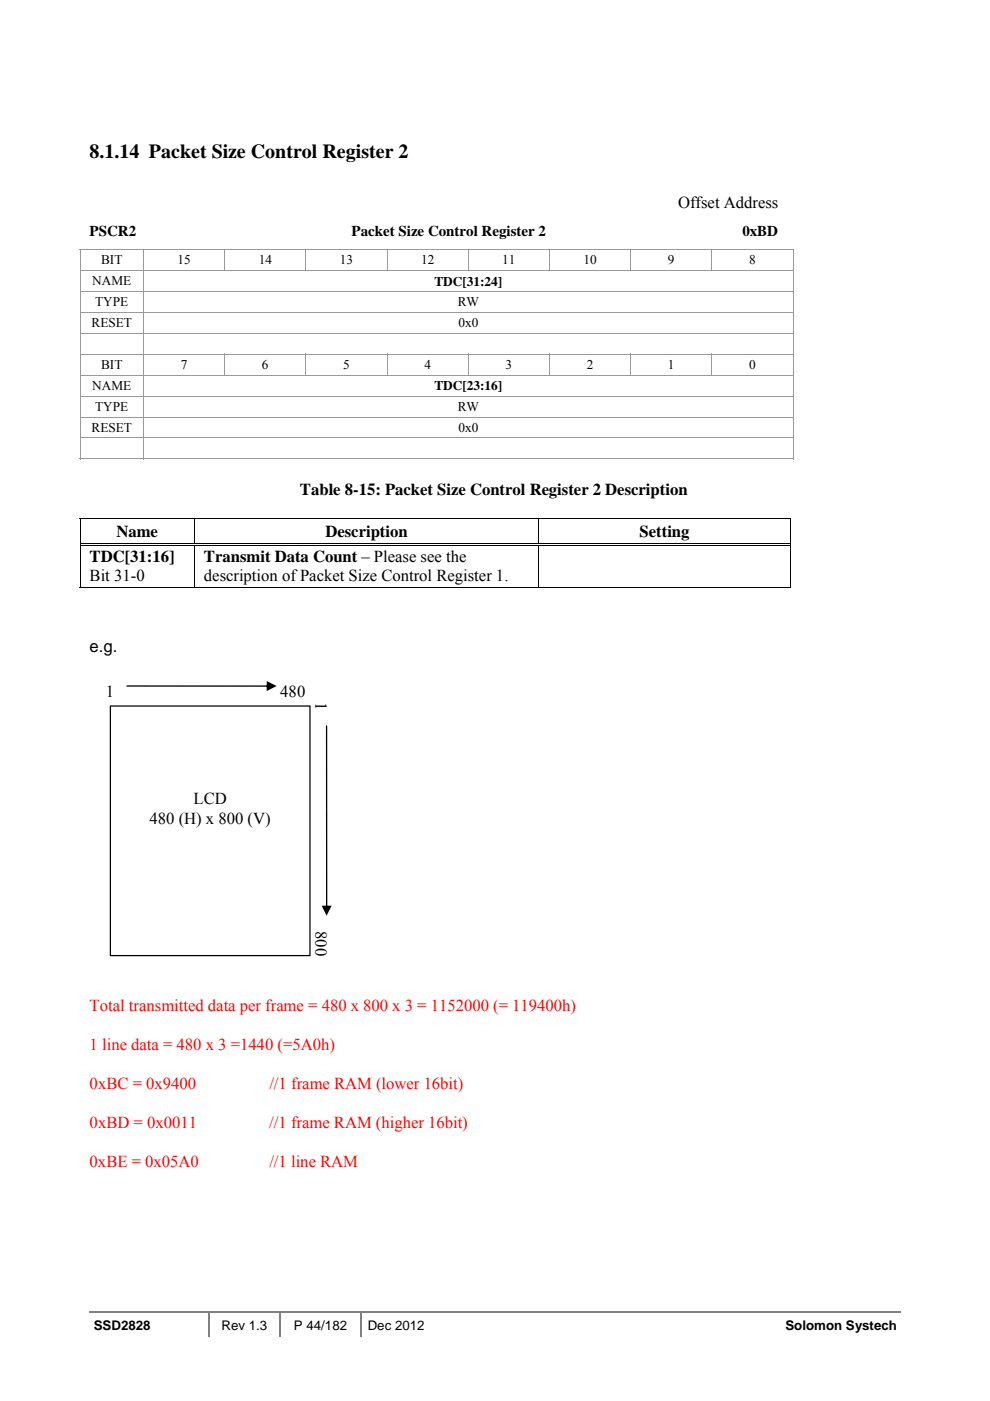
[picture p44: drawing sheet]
<svg xmlns="http://www.w3.org/2000/svg" width="210mm" height="297mm" viewBox="0 0 210 297" stroke-linecap="round" stroke-linejoin="round" font-family="sans-serif">
<defs><g id="words">
<text font-size="4.2" x="19" y="33.6">8.1.14 Packet Size Control Register 2</text>
<g font-size="3.5">
<text x="143.8" y="44.1">Offset Address</text>
<text x="63.6" y="104.9">Table 8-15: Packet Size Control Register 2 Description</text>
<text x="24.7" y="113.9">Name</text>
<text x="69" y="113.9">Description</text>
<text x="135.7" y="113.9">Setting</text>
<text x="19" y="119.1">TDC[31:16]</text>
<text x="43.3" y="119.1">Transmit Data Count – Please see the</text>
<text x="19" y="123.1">Bit 31-0</text>
<text x="43.3" y="123.1">description of Packet Size Control Register 1.</text>
<text x="19" y="138.3">e.g.</text>
<text x="22.4" y="147.8">1</text>
<text x="59.5" y="147.8">480</text>
<text x="66.9" y="148.8" transform="rotate(90 66.9 148.8)">1</text>
<text x="41" y="170.5">LCD</text>
<text x="31.7" y="174.7">480 (H) x 800 (V)</text>
<text x="66.9" y="197.4" transform="rotate(90 66.9 197.4)">800</text>
</g>
<g font-size="3.5" fill="#f00">
<text x="19" y="214.3">Total transmitted data per frame = 480 x 800 x 3 = 1152000 (= 119400h)</text>
<text x="19" y="222.6">1 line data = 480 x 3 =1440 (=5A0h)</text>
<text x="19" y="230.8">0xBC = 0x9400</text>
<text x="57.1" y="230.8">//1 frame RAM (lower 16bit)</text>
<text x="19" y="239.1">0xBD = 0x0011</text>
<text x="57.1" y="239.1">//1 frame RAM (higher 16bit)</text>
<text x="19" y="247.4">0xBE = 0x05A0</text>
<text x="57.1" y="247.4">//1 line RAM</text>
</g>
<g font-size="3.2">
<text x="19" y="50">PSCR2</text>
<text x="74.6" y="50">Packet Size Control Register 2</text>
<text x="157.5" y="50">0xBD</text>
</g>
<g font-size="2.8">
<text x="21.4" y="56">BIT</text>
<text x="37.7" y="56">15</text>
<text x="54.9" y="56">14</text>
<text x="72.1" y="56">13</text>
<text x="89.3" y="56">12</text>
<text x="106.5" y="56">11</text>
<text x="123.7" y="56">10</text>
<text x="141.7" y="56">9</text>
<text x="158.9" y="56">8</text>
<text x="19.6" y="60.5">NAME</text>
<text x="20.2" y="64.9">TYPE</text>
<text x="92.1" y="60.6">TDC[31:24]</text>
<text x="97.1" y="64.9">RW</text>
<text x="19.4" y="69.4">RESET</text>
<text x="97.2" y="69.4">0x0</text>
<text x="19.6" y="82.7">NAME</text>
<text x="21.4" y="78.3">BIT</text>
<text x="38.4" y="78.3">7</text>
<text x="55.6" y="78.3">6</text>
<text x="72.8" y="78.3">5</text>
<text x="90" y="78.3">4</text>
<text x="92.1" y="82.8">TDC[23:16]</text>
<text x="107.2" y="78.3">3</text>
<text x="124.5" y="78.3">2</text>
<text x="141.7" y="78.3">1</text>
<text x="158.9" y="78.3">0</text>
<text x="20.2" y="87.1">TYPE</text>
<text x="97.1" y="87.1">RW</text>
<text x="19.4" y="91.6">RESET</text>
<text x="97.2" y="91.6">0x0</text>
<text x="19.9" y="281.9">SSD2828</text>
<text x="47" y="281.9">Rev 1.3</text>
<text x="62.3" y="281.9">P 44/182</text>
<text x="78" y="281.9">Dec 2012</text>
<text x="166.6" y="281.9">Solomon Systech</text>
</g>
</g></defs>
<path d="M18.9 278.2h25.2" fill="none" stroke="#808080" stroke-width=".34"/>
<path d="M44.1 278.1h.3v.3h-.3z" fill="#808080"/>
<path d="M44.4 278.2h14.9" fill="none" stroke="#808080" stroke-width=".34"/>
<path d="M59.3 278.1h.3v.3h-.3z" fill="#808080"/>
<path d="M59.6 278.2h16.8" fill="none" stroke="#808080" stroke-width=".34"/>
<path d="M76.4 278.1h.3v.3h-.3z" fill="#808080"/>
<path d="M44.3 278.4v5.1M59.5 278.4v5.1M76.5 278.4v5.1M76.7 278.2h114.4" fill="none" stroke="#808080" stroke-width=".34"/>
<path d="M16.9 52.8h.2v.7h-.2z" fill="#9a9a9a"/>
<path d="M16.9 52.9h13.5" fill="none" stroke="#9a9a9a" stroke-width=".21"/>
<path d="M30.4 52.8h.1v.7h-.1z" fill="#9a9a9a"/>
<path d="M30.5 52.9h17.1" fill="none" stroke="#9a9a9a" stroke-width=".21"/>
<path d="M47.6 52.8h.2v.7h-.2z" fill="#9a9a9a"/>
<path d="M47.8 52.9h17" fill="none" stroke="#9a9a9a" stroke-width=".21"/>
<path d="M64.8 52.8h.2v.7h-.2z" fill="#9a9a9a"/>
<path d="M65 52.9h17" fill="none" stroke="#9a9a9a" stroke-width=".21"/>
<path d="M82 52.8h.2v.7h-.2z" fill="#9a9a9a"/>
<path d="M82.2 52.9h17.1" fill="none" stroke="#9a9a9a" stroke-width=".21"/>
<path d="M99.3 52.8h.1v.7h-.1z" fill="#9a9a9a"/>
<path d="M99.4 52.9h17.1" fill="none" stroke="#9a9a9a" stroke-width=".21"/>
<path d="M116.5 52.8h.1v.7h-.1z" fill="#9a9a9a"/>
<path d="M116.6 52.9h17.1" fill="none" stroke="#9a9a9a" stroke-width=".21"/>
<path d="M133.7 52.8h.2v.7h-.2z" fill="#9a9a9a"/>
<path d="M133.9 52.9h17" fill="none" stroke="#9a9a9a" stroke-width=".21"/>
<path d="M150.9 52.8h.2v.7h-.2z" fill="#9a9a9a"/>
<path d="M151.1 52.9h17" fill="none" stroke="#9a9a9a" stroke-width=".21"/>
<g fill="#9a9a9a">
<path d="M168.1 52.8h.2v.7h-.2z"/>
<path d="M168.1 52.8h.2v.2h-.2z"/>
</g>
<path d="M17 53.5v3.7M30.5 53.5v3.7M47.7 53.5v3.7M64.9 53.5v3.7M82.1 53.5v3.7M99.3 53.5v3.7M116.5 53.5v3.7M133.8 53.5v3.7M151 53.5v3.7M168.2 53.5v3.7" fill="none" stroke="#9a9a9a" stroke-width=".21"/>
<path d="M16.9 57.2h.2v.7h-.2z" fill="#9a9a9a"/>
<path d="M17.1 57.3h13.3" fill="none" stroke="#9a9a9a" stroke-width=".21"/>
<path d="M30.4 57.2h.1v.7h-.1z" fill="#9a9a9a"/>
<path d="M30.5 57.3h137.6" fill="none" stroke="#9a9a9a" stroke-width=".21"/>
<path d="M168.1 57.2h.2v.7h-.2z" fill="#9a9a9a"/>
<path d="M17 57.9v3.8M30.5 57.9v3.8M168.2 57.9v3.8" fill="none" stroke="#9a9a9a" stroke-width=".21"/>
<path d="M16.9 61.7h.2v.7h-.2z" fill="#9a9a9a"/>
<path d="M17.1 61.7h13.3" fill="none" stroke="#9a9a9a" stroke-width=".21"/>
<path d="M30.4 61.7h.1v.7h-.1z" fill="#9a9a9a"/>
<path d="M30.5 61.7h137.6" fill="none" stroke="#9a9a9a" stroke-width=".21"/>
<path d="M168.1 61.7h.2v.7h-.2z" fill="#9a9a9a"/>
<path d="M17 62.4v3.7M30.5 62.4v3.7M168.2 62.4v3.7" fill="none" stroke="#9a9a9a" stroke-width=".21"/>
<path d="M16.9 66.1h.2v.7h-.2z" fill="#9a9a9a"/>
<path d="M17.1 66.2h13.3" fill="none" stroke="#9a9a9a" stroke-width=".21"/>
<path d="M30.4 66.1h.1v.7h-.1z" fill="#9a9a9a"/>
<path d="M30.5 66.2h137.6" fill="none" stroke="#9a9a9a" stroke-width=".21"/>
<path d="M168.1 66.1h.2v.7h-.2z" fill="#9a9a9a"/>
<path d="M17 66.8v3.7M30.5 66.8v3.7M168.2 66.8v3.7" fill="none" stroke="#9a9a9a" stroke-width=".21"/>
<path d="M16.9 70.5h.2v.7h-.2z" fill="#9a9a9a"/>
<path d="M17.1 70.6h13.3" fill="none" stroke="#9a9a9a" stroke-width=".21"/>
<path d="M30.4 70.5h.1v.7h-.1z" fill="#9a9a9a"/>
<path d="M30.5 70.6h137.6" fill="none" stroke="#9a9a9a" stroke-width=".21"/>
<path d="M168.1 70.5h.2v.7h-.2z" fill="#9a9a9a"/>
<path d="M17 71.2v3.8M30.5 71.2v3.8M168.2 71.2v3.8" fill="none" stroke="#9a9a9a" stroke-width=".21"/>
<path d="M16.9 75h.2v.7h-.2z" fill="#9a9a9a"/>
<path d="M17.1 75.1h13.3" fill="none" stroke="#9a9a9a" stroke-width=".21"/>
<path d="M30.4 75h.1v.7h-.1z" fill="#9a9a9a"/>
<path d="M30.5 75.1h17.1" fill="none" stroke="#9a9a9a" stroke-width=".21"/>
<path d="M47.6 75h.2v.7h-.2z" fill="#9a9a9a"/>
<path d="M47.8 75.1h17" fill="none" stroke="#9a9a9a" stroke-width=".21"/>
<path d="M64.8 75h.2v.7h-.2z" fill="#9a9a9a"/>
<path d="M65 75.1h17" fill="none" stroke="#9a9a9a" stroke-width=".21"/>
<path d="M82 75h.2v.7h-.2z" fill="#9a9a9a"/>
<path d="M82.2 75.1h17.1" fill="none" stroke="#9a9a9a" stroke-width=".21"/>
<path d="M99.3 75h.1v.7h-.1z" fill="#9a9a9a"/>
<path d="M99.4 75.1h17.1" fill="none" stroke="#9a9a9a" stroke-width=".21"/>
<path d="M116.5 75h.1v.7h-.1z" fill="#9a9a9a"/>
<path d="M116.6 75.1h17.1" fill="none" stroke="#9a9a9a" stroke-width=".21"/>
<path d="M133.7 75h.2v.7h-.2z" fill="#9a9a9a"/>
<path d="M133.9 75.1h17" fill="none" stroke="#9a9a9a" stroke-width=".21"/>
<path d="M150.9 75h.2v.7h-.2z" fill="#9a9a9a"/>
<path d="M151.1 75.1h17" fill="none" stroke="#9a9a9a" stroke-width=".21"/>
<path d="M168.1 75h.2v.7h-.2z" fill="#9a9a9a"/>
<path d="M17 75.7v3.7M30.5 75.7v3.7M47.7 75.7v3.7M64.9 75.7v3.7M82.1 75.7v3.7M99.3 75.7v3.7M116.5 75.7v3.7M133.8 75.7v3.7M151 75.7v3.7M168.2 75.7v3.7" fill="none" stroke="#9a9a9a" stroke-width=".21"/>
<path d="M16.9 79.4h.2v.7h-.2z" fill="#9a9a9a"/>
<path d="M17.1 79.5h13.3" fill="none" stroke="#9a9a9a" stroke-width=".21"/>
<path d="M30.4 79.4h.1v.7h-.1z" fill="#9a9a9a"/>
<path d="M30.5 79.5h137.6" fill="none" stroke="#9a9a9a" stroke-width=".21"/>
<path d="M168.1 79.4h.2v.7h-.2z" fill="#9a9a9a"/>
<path d="M17 80.1v3.8M30.5 80.1v3.8M168.2 80.1v3.8" fill="none" stroke="#9a9a9a" stroke-width=".21"/>
<path d="M16.9 83.9h.2v.7h-.2z" fill="#9a9a9a"/>
<path d="M17.1 84h13.3" fill="none" stroke="#9a9a9a" stroke-width=".21"/>
<path d="M30.4 83.9h.1v.7h-.1z" fill="#9a9a9a"/>
<path d="M30.5 84h137.6" fill="none" stroke="#9a9a9a" stroke-width=".21"/>
<path d="M168.1 83.9h.2v.7h-.2z" fill="#9a9a9a"/>
<path d="M17 84.6v3.7M30.5 84.6v3.7M168.2 84.6v3.7" fill="none" stroke="#9a9a9a" stroke-width=".21"/>
<path d="M16.9 88.3h.2v.7h-.2z" fill="#9a9a9a"/>
<path d="M17.1 88.4h13.3" fill="none" stroke="#9a9a9a" stroke-width=".21"/>
<path d="M30.4 88.3h.1v.7h-.1z" fill="#9a9a9a"/>
<path d="M30.5 88.4h137.6" fill="none" stroke="#9a9a9a" stroke-width=".21"/>
<path d="M168.1 88.3h.2v.7h-.2z" fill="#9a9a9a"/>
<path d="M17 89v3.8M30.5 89v3.8M168.2 89v3.8" fill="none" stroke="#9a9a9a" stroke-width=".21"/>
<path d="M16.9 92.8h.2v.7h-.2z" fill="#9a9a9a"/>
<path d="M17.1 92.8h13.3" fill="none" stroke="#9a9a9a" stroke-width=".21"/>
<path d="M30.4 92.8h.1v.7h-.1z" fill="#9a9a9a"/>
<path d="M30.5 92.8h137.6" fill="none" stroke="#9a9a9a" stroke-width=".21"/>
<path d="M168.1 92.8h.2v.7h-.2z" fill="#9a9a9a"/>
<path d="M16.9 97.3h13.5M17 93.5v3.9M30.5 93.5v3.9M30.5 97.3h137.6M168.2 93.5v3.9" fill="none" stroke="#9a9a9a" stroke-width=".21"/>
<path d="M168.1 97.2h.2v.2h-.2z" fill="#9a9a9a"/>
<g fill="#000">
<path d="M16.9 109.9h.2v.7h-.2zM16.9 115.1h.2v.7h-.2zM41.1 109.9h.2v.7h-.2zM41.1 115.7h.2v.1h-.2zM41.1 115.1h.6v.2h-.6zM41.1 115.5h.6v.2h-.6zM114.2 109.9h.1v.7h-.1zM114.2 115.7h.1v.1h-.1zM114.2 115.1h.5v.2h-.5zM114.2 115.5h.5v.2h-.5zM167.6 109.9h.2v.7h-.2zM167.6 109.9h.2v.2h-.2z"/>
<path d="M167.6 115.1h.2v.7h-.2zM167.6 124.5h.2v.1h-.2z"/>
<path d="M26.8 145.4l30.1-.1 .1 .2-.1 .1h-30zM56.6 144.4l2.1 1.1-2.1 1z"/>
<path d="M69.2 153.8l.2 .1v38.5l-.1 .1-.1-.1zM68.2 192h2.1l-1 2.1z"/>
</g>
<g fill="none" stroke="#000" stroke-width=".21">
<path d="M16.9 110h24.2M17 110.6v4.5M17 115.8v8.8M17.1 115.2h24M17.1 115.6h24M41.2 110.6v4.5M41.2 115.8v8.8M41.3 110h72.9M41.7 115.2h72.5M41.7 115.6h72.5M114.3 110.6v4.5M114.3 115.8v8.8"/>
<path d="M114.3 110h53.3M114.7 115.2h52.9M114.7 115.6h52.9M167.7 110.6v4.5M167.7 115.8v8.8M16.9 124.5h24.2M41.3 124.5h72.9M114.3 124.5h53.3"/>
</g>
<path d="M23.4 149.7h42.3v52.9h-42.3z" fill="none" stroke="#000" stroke-width=".26"/>
<use href="#words"/>
</svg>
